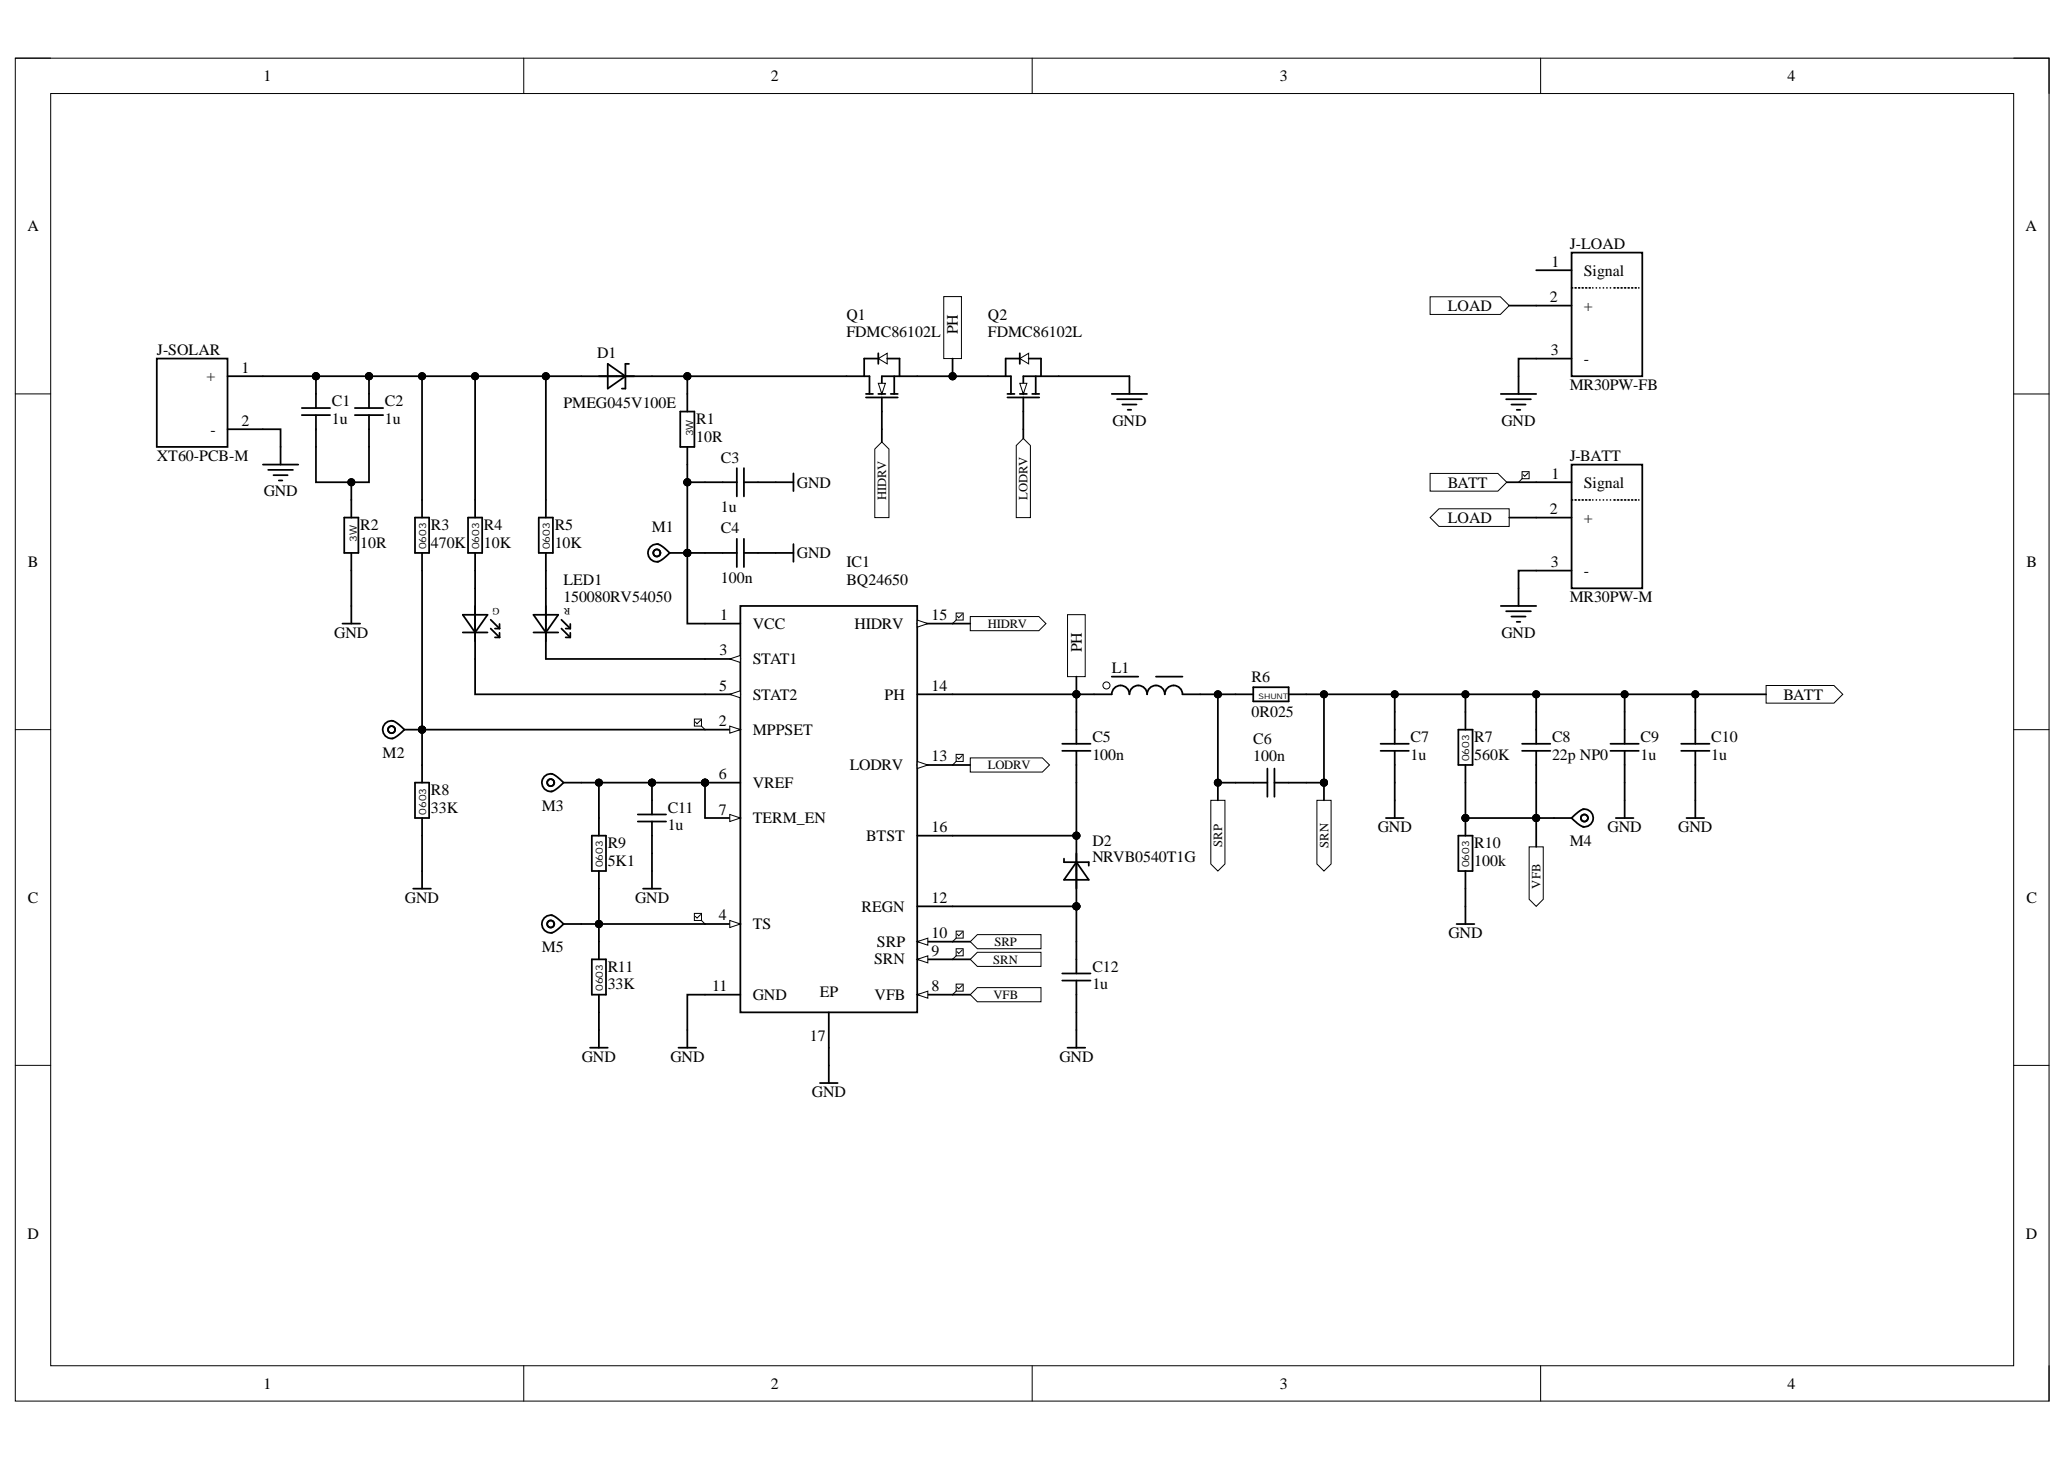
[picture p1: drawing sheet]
<svg xmlns="http://www.w3.org/2000/svg" width="297mm" height="210mm" viewBox="0 0 297 210" stroke-linecap="round" stroke-linejoin="round" font-family="sans-serif">
<defs><g id="words">
<g font-size="2.3">
<text x="37.9" y="11.7">1</text>
<text x="110.8" y="11.7">2</text>
<text x="184" y="11.7">3</text>
<text x="257" y="11.7">4</text>
<text x="3.9" y="33.2">A</text>
<text x="225.7" y="35.8">J-LOAD</text>
<text x="291.2" y="33.2">A</text>
<text x="223.1" y="38.3">1</text>
<text x="227.7" y="39.6">Signal</text>
<text x="121.7" y="46">Q1</text>
<text x="142" y="46">Q2</text>
<text x="208.2" y="44.7">LOAD</text>
<text x="222.8" y="43.4">2</text>
<text x="227.7" y="44.7">+</text>
<text x="22.6" y="51">J-SOLAR</text>
<text x="34.7" y="53.6">1</text>
<text x="85.8" y="51.5">D1</text>
<text x="121.7" y="48.5">FDMC86102L</text>
<text x="137.7" y="48.1" transform="rotate(-90 137.7 48.1)">PH</text>
<text x="142" y="48.5">FDMC86102L</text>
<text x="223" y="51">3</text>
<text x="227.7" y="52.3">-</text>
<text x="29.7" y="54.8">+</text>
<text x="47.7" y="58.4">C1</text>
<text x="55.3" y="58.4">C2</text>
<text x="81" y="58.6">PMEG045V100E</text>
<text x="225.7" y="56.1">MR30PW-FB</text>
<text x="30.3" y="62.5">-</text>
<text x="34.7" y="61.2">2</text>
<text x="47.7" y="60.9">1u</text>
<text x="55.3" y="60.9">1u</text>
<text x="100.1" y="63.5">10R</text>
<text x="100.1" y="60.9">R1</text>
<text x="159.9" y="61.2">GND</text>
<text x="215.9" y="61.2">GND</text>
<text x="22.6" y="66.3">XT60-PCB-M</text>
<text x="37.9" y="71.4">GND</text>
<text x="103.7" y="66.5">C3</text>
<text x="114.6" y="70.1">GND</text>
<text x="208.2" y="70.1">BATT</text>
<text x="223.1" y="68.8">1</text>
<text x="225.7" y="66.3">J-BATT</text>
<text x="227.7" y="70.1">Signal</text>
<text x="51.8" y="76.2">R2</text>
<text x="61.9" y="76.2">R3</text>
<text x="69.6" y="76.2">R4</text>
<text x="79.8" y="76.2">R5</text>
<text x="93.7" y="76.4">M1</text>
<text x="103.7" y="76.7">C4</text>
<text x="103.7" y="73.6">1u</text>
<text x="208.2" y="75.2">LOAD</text>
<text x="222.8" y="73.9">2</text>
<text x="227.7" y="75.2">+</text>
<text x="4" y="81.5">B</text>
<text x="51.8" y="78.7">10R</text>
<text x="61.9" y="78.7">470K</text>
<text x="69.6" y="78.7">10K</text>
<text x="79.8" y="78.7">10K</text>
<text x="103.7" y="83.8">100n</text>
<text x="114.6" y="80.2">GND</text>
<text x="121.7" y="81.5">IC1</text>
<text x="223" y="81.5">3</text>
<text x="227.7" y="82.8">-</text>
<text x="291.3" y="81.5">B</text>
<text x="81" y="84">LED1</text>
<text x="81" y="86.6">150080RV54050</text>
<text x="103.5" y="89.2">1</text>
<text x="121.7" y="84">BQ24650</text>
<text x="133.9" y="89.2">15</text>
<text x="225.7" y="86.6">MR30PW-M</text>
<text x="48.1" y="91.7">GND</text>
<text x="103.4" y="94.2">3</text>
<text x="108.2" y="90.4">VCC</text>
<text x="108.2" y="95.5">STAT1</text>
<text x="122.9" y="90.4">HIDRV</text>
<text x="155.5" y="93.8" transform="rotate(-90 155.5 93.8)">PH</text>
<text x="215.9" y="91.7">GND</text>
<text x="103.4" y="99.3">5</text>
<text x="108.2" y="100.6">STAT2</text>
<text x="127.2" y="100.6">PH</text>
<text x="133.9" y="99.3">14</text>
<text x="159.8" y="96.8">L1</text>
<text x="179.9" y="98">R6</text>
<text x="256.4" y="100.6">BATT</text>
<text x="103.4" y="104.4">2</text>
<text x="108.2" y="105.6">MPPSET</text>
<text x="157.1" y="106.7">C5</text>
<text x="179.9" y="103.1">0R025</text>
<text x="180.2" y="106.9">C6</text>
<text x="202.8" y="106.7">C7</text>
<text x="212" y="106.7">R7</text>
<text x="223.1" y="106.7">C8</text>
<text x="235.9" y="106.7">C9</text>
<text x="246" y="106.7">C10</text>
<text x="55" y="108.9">M2</text>
<text x="103.4" y="112">6</text>
<text x="108.2" y="113.3">VREF</text>
<text x="122.2" y="110.7">LODRV</text>
<text x="133.9" y="109.4">13</text>
<text x="157.1" y="109.2">100n</text>
<text x="180.2" y="109.4">100n</text>
<text x="202.8" y="109.2">1u</text>
<text x="212" y="109.2">560K</text>
<text x="223.1" y="109.2">22p NP0</text>
<text x="235.9" y="109.2">1u</text>
<text x="246" y="109.2">1u</text>
<text x="61.9" y="116.8">33K</text>
<text x="61.9" y="114.3">R8</text>
<text x="77.9" y="116.6">M3</text>
<text x="96" y="119.4">1u</text>
<text x="96" y="116.8">C11</text>
<text x="103.4" y="117.1">7</text>
<text x="108.2" y="118.4">TERM_EN</text>
<text x="133.9" y="119.6">16</text>
<text x="198.1" y="119.6">GND</text>
<text x="231.1" y="119.6">GND</text>
<text x="241.3" y="119.6">GND</text>
<text x="87.4" y="124.5">5K1</text>
<text x="87.4" y="121.9">R9</text>
<text x="124.5" y="120.9">BTST</text>
<text x="157.1" y="123.9">NRVB0540T1G</text>
<text x="157.1" y="121.7">D2</text>
<text x="212" y="124.5">100k</text>
<text x="212" y="121.9">R10</text>
<text x="225.7" y="121.7">M4</text>
<text x="4" y="129.8">C</text>
<text x="58.2" y="129.8">GND</text>
<text x="91.3" y="129.8">GND</text>
<text x="123.9" y="131.1">REGN</text>
<text x="133.9" y="129.8">12</text>
<text x="291.3" y="129.8">C</text>
<text x="77.9" y="136.9">M5</text>
<text x="103.4" y="132.3">4</text>
<text x="108.2" y="133.6">TS</text>
<text x="126.1" y="136.1">SRP</text>
<text x="133.9" y="134.9">10</text>
<text x="133.9" y="137.4">9</text>
<text x="208.2" y="134.9">GND</text>
<text x="87.4" y="142.3">33K</text>
<text x="87.4" y="139.7">R11</text>
<text x="102.4" y="142.5">11</text>
<text x="108.2" y="143.8">GND</text>
<text x="117.9" y="143.3">EP</text>
<text x="125.7" y="138.7">SRN</text>
<text x="125.7" y="143.8">VFB</text>
<text x="133.9" y="142.5">8</text>
<text x="157.1" y="142.3">1u</text>
<text x="157.1" y="139.7">C12</text>
<text x="116.4" y="149.6">17</text>
<text x="83.6" y="152.7">GND</text>
<text x="96.4" y="152.7">GND</text>
<text x="152.3" y="152.7">GND</text>
<text x="116.7" y="157.7">GND</text>
<text x="4" y="178.1">D</text>
<text x="291.3" y="178.1">D</text>
<text x="37.9" y="199.7">1</text>
<text x="110.8" y="199.7">2</text>
<text x="184" y="199.7">3</text>
<text x="257" y="199.7">4</text>
</g>
<g font-size="1.8">
<text x="127.4" y="71.9" transform="rotate(-90 127.4 71.9)">HIDRV</text>
<text x="147.7" y="71.9" transform="rotate(-90 147.7 71.9)">LODRV</text>
<text x="142" y="90.3">HIDRV</text>
<text x="142" y="110.6">LODRV</text>
<text x="175.7" y="121.8" transform="rotate(-90 175.7 121.8)">SRP</text>
<text x="191" y="121.9" transform="rotate(-90 191 121.9)">SRN</text>
<text x="221.5" y="127.8" transform="rotate(-90 221.5 127.8)">VFB</text>
<text x="143" y="136">SRP</text>
<text x="142.8" y="138.5">SRN</text>
<text x="142.8" y="143.6">VFB</text>
</g>
<g font-size="1.4">
<text x="99.6" y="62.7" transform="rotate(-90 99.6 62.7)">3W</text>
<text x="51.3" y="78" transform="rotate(-90 51.3 78)">3W</text>
<text x="61.3" y="79" transform="rotate(-90 61.3 79)">0603</text>
<text x="68.9" y="79" transform="rotate(-90 68.9 79)">0603</text>
<text x="79" y="79" transform="rotate(-90 79 79)">0603</text>
<text x="71.8" y="87.4" transform="rotate(-180 71.8 87.4)">G</text>
<text x="82" y="87.4" transform="rotate(-180 82 87.4)">R</text>
<text x="211.3" y="109.4" transform="rotate(-90 211.3 109.4)">0603</text>
<text x="61.3" y="117.1" transform="rotate(-90 61.3 117.1)">0603</text>
<text x="86.7" y="124.7" transform="rotate(-90 86.7 124.7)">0603</text>
<text x="211.3" y="124.7" transform="rotate(-90 211.3 124.7)">0603</text>
<text x="86.7" y="142.5" transform="rotate(-90 86.7 142.5)">0603</text>
</g>
<text font-size="1.1" x="181" y="100.5">SHUNT</text>
</g></defs>
<path d="M2.2 8.4h292.4v193h-292.4z" fill="none" stroke="#000" stroke-width=".14"/>
<path d="M7.3 13.4h282.2v183h-282.2z" fill-rule="evenodd" fill="#fff"/>
<g fill="none" stroke="#000" stroke-width=".14">
<path d="M2.2 8.4h5.1M7.3 13.4h282.2v183h-282.2zM75.3 8.4v5M148.4 8.4v5M221.5 8.4v5M289.5 8.4h5.1v5M2.2 56.6h5.1M289.5 56.6h5.1M2.2 104.9h5.1M289.5 104.9h5.1M2.2 153.2h5.1M289.5 153.2h5.1"/>
<path d="M75.3 196.4v5M148.4 196.4v5M221.5 196.4v5M294.6 196.4v5"/>
</g>
<path d="M121.7 54.1h2.5M124.5 57.1h4.6M124.5 56.6h1M125 54.1v2.5M126.3 56.6h1M126.8 57.1v4.6M128.1 56.6h1M128.6 54.1v2.5M131.9 54.1h-5.1v2.5" fill="none" stroke="#000" stroke-width=".25"/>
<path d="M126.3 55.1h1l-.5 1.5z" fill="#fff"/>
<path d="M126.3 55.1h1l-.5 1.5z" fill="none" stroke="#000" stroke-width=".14"/>
<path d="M124.2 54.1h.8" fill="none" stroke="#000" stroke-width=".25"/>
<path d="M126.3 51.6l1.3-.8v1.5z" fill="#fff"/>
<path d="M126.3 51.6l1.3-.8v1.5z" fill="none" stroke="#000" stroke-width=".14"/>
<path d="M126.3 50.8v1.5M126.3 51.6h-2.1v2.5M127.6 51.6h1.7v2.5M142 54.1h2.6M144.8 57.1h4.6M144.8 56.6h1.1M145.3 54.1v2.5M146.6 56.6h1M147.1 57.1v4.6M148.4 56.6h1M148.9 54.1v2.5M152.2 54.1h-5.1v2.5" fill="none" stroke="#000" stroke-width=".25"/>
<path d="M146.6 55.1h1l-.5 1.5z" fill="#fff"/>
<path d="M146.6 55.1h1l-.5 1.5z" fill="none" stroke="#000" stroke-width=".14"/>
<path d="M144.6 54.1h.7" fill="none" stroke="#000" stroke-width=".25"/>
<path d="M146.6 51.6l1.3-.8v1.5z" fill="#fff"/>
<path d="M146.6 51.6l1.3-.8v1.5z" fill="none" stroke="#000" stroke-width=".14"/>
<path d="M83.6 54.1h10.1M87.4 52.3l2.5 1.8-2.5 1.8zM90.4 52.3h-.5v3.6h-.5M146.6 50.8v1.5M146.6 51.6h-2v2.5M147.9 51.6h1.8v2.5M159.8 56.6h5.1M160.6 57.4h3.6M161.4 58.2h2M162.1 58.9h.5M162.4 54.1v2.5M157.3 99.8h2.5a1.27 1.27 0 0 1 1.3-1.3 1.27 1.27 0 0 1 1.3 1.3 1.27 1.27 0 0 1 1.3-1.3 1.27 1.27 0 0 1 1.2 1.3 1.27 1.27 0 0 1 1.3-1.3 1.27 1.27 0 0 1 1.3 1.3 1.27 1.27 0 0 1 1.2-1.3 1.27 1.27 0 0 1 1.3 1.3h2.6" fill="none" stroke="#000" stroke-width=".25"/>
<circle cx="159.1" cy="98.5" r=".51" fill="#fff"/>
<g fill="none" stroke="#000" stroke-width=".14">
<circle cx="159.1" cy="98.5" r=".51"/>
<circle cx="101.4" cy="112.5" r=".51"/>
<circle cx="154.8" cy="130.3" r=".51"/>
<circle cx="154.8" cy="120.1" r=".51"/>
</g>
<path d="M159.8 97.3h3.9M166.2 97.3h3.8M177.6 99.8h2.6M180.2 98.8h5.1v2h-5.1zM185.3 99.8h2.5M153 123.4v.6h3.5v.5M154.8 120.1v10.2M154.8 124l1.7 2.5h-3.5z" fill="none" stroke="#000" stroke-width=".25"/>
<g fill="#000">
<circle cx="101.4" cy="112.5" r=".51"/>
<circle cx="154.8" cy="130.3" r=".51"/>
<circle cx="154.8" cy="120.1" r=".51"/>
</g>
<path d="M106.4 87.1h25.5v58.4h-25.5z" fill-rule="evenodd" fill="#fff"/>
<path d="M101.4 89.7h5M106.4 87.1h25.5v58.4h-25.5zM101.4 104.9h5" fill="none" stroke="#000" stroke-width=".25"/>
<path d="M104.9 104.4l1.5 .5-1.5 .5z" fill="#fff"/>
<path d="M104.9 104.4l1.5 .5-1.5 .5z" fill="none" stroke="#000" stroke-width=".14"/>
<path d="M101.4 94.7h5" fill="none" stroke="#000" stroke-width=".25"/>
<path d="M104.9 94.7l1.5-.5v1z" fill="#fff"/>
<path d="M104.9 94.7l1.5-.5v1z" fill="none" stroke="#000" stroke-width=".14"/>
<path d="M101.4 132.8h5" fill="none" stroke="#000" stroke-width=".25"/>
<path d="M104.9 132.3l1.5 .5-1.5 .5z" fill="#fff"/>
<path d="M104.9 132.3l1.5 .5-1.5 .5z" fill="none" stroke="#000" stroke-width=".14"/>
<path d="M101.4 99.8h5" fill="none" stroke="#000" stroke-width=".25"/>
<path d="M104.9 99.8l1.5-.5v1z" fill="#fff"/>
<g fill="none" stroke="#000" stroke-width=".14">
<path d="M104.9 99.8l1.5-.5v1z"/>
<circle cx="101.4" cy="112.5" r=".51"/>
</g>
<path d="M101.4 112.5h5M101.4 117.6h5" fill="none" stroke="#000" stroke-width=".25"/>
<circle cx="101.4" cy="112.5" r=".51" fill="#000"/>
<path d="M104.9 117.1l1.5 .5-1.5 .5z" fill="#fff"/>
<path d="M104.9 117.1l1.5 .5-1.5 .5z" fill="none" stroke="#000" stroke-width=".14"/>
<path d="M131.9 143h5.1" fill="none" stroke="#000" stroke-width=".25"/>
<path d="M131.9 143l1.5-.5v1z" fill="#fff"/>
<path d="M131.9 143l1.5-.5v1z" fill="none" stroke="#000" stroke-width=".14"/>
<path d="M131.9 130.3h5.1M131.9 135.4h5.1M101.4 143h5" fill="none" stroke="#000" stroke-width=".25"/>
<path d="M131.9 135.4l1.5-.5v1z" fill="#fff"/>
<path d="M131.9 135.4l1.5-.5v1z" fill="none" stroke="#000" stroke-width=".14"/>
<path d="M131.9 137.9h5.1" fill="none" stroke="#000" stroke-width=".25"/>
<path d="M131.9 137.9l1.5-.5v1z" fill="#fff"/>
<path d="M131.9 137.9l1.5-.5v1z" fill="none" stroke="#000" stroke-width=".14"/>
<path d="M131.9 89.7h5.1M131.9 120.1h5.1M119.2 145.5v5.1" fill="none" stroke="#000" stroke-width=".25"/>
<path d="M131.9 89.1l1.5 .6-1.5 .5z" fill="#fff"/>
<path d="M131.9 89.1l1.5 .6-1.5 .5z" fill="none" stroke="#000" stroke-width=".14"/>
<path d="M131.9 99.8h5.1M131.9 110h5.1" fill="none" stroke="#000" stroke-width=".25"/>
<path d="M131.9 109.5l1.5 .5-1.5 .5z" fill="#fff"/>
<g fill="none" stroke="#000" stroke-width=".14">
<path d="M99.8 103.4h1.1v1h-1.1zM100.7 103.5l-.5 .6-.2-.3M100.9 104.4l.5 .5M131.9 109.5l1.5 .5-1.5 .5zM137.5 133.9h1v1h-1zM137.5 136.4h1v1h-1zM137.5 134.9l-.5 .5M137.5 137.4l-.5 .5M138.4 134l-.5 .5-.3-.2M138.4 136.6l-.5 .5-.3-.3M137.5 141.5h1v1h-1zM137.5 142.5l-.5 .5"/>
<path d="M138.4 141.7l-.5 .5-.3-.3"/>
<circle cx="45.4" cy="54.1" r=".51"/>
<circle cx="98.8" cy="79.5" r=".51"/>
<circle cx="60.7" cy="104.9" r=".51"/>
<circle cx="93.7" cy="112.5" r=".51"/>
<circle cx="210.7" cy="117.6" r=".51"/>
</g>
<g fill="none" stroke="#000" stroke-width=".25">
<path d="M22.5 51.6h10.2v12.7h-10.2zM32.7 54.1h5.1M43.4 58.7h4.1M43.4 59.7h4.1M45.4 54.1v4.6M45.4 59.7v4.6M97.8 59.2h2v5.1h-2zM98.8 56.6v2.6M32.7 61.7h5.1M37.8 66.8h5.1M38.6 67.6h3.5M39.3 68.3h2.1"/>
<path d="M40.1 69.1h.5M40.3 64.3v2.5M49.5 74.4h2v5.1h-2zM50.5 71.9v2.5M50.5 79.5v2.5M59.7 74.4h2v5.1h-2zM60.7 71.9v2.5M60.7 79.5v2.5M67.3 74.4h2v5.1h-2zM68.3 71.9v2.5M68.3 79.5v2.5M77.5 74.4h2v5.1h-2z"/>
<path d="M78.5 71.9v2.5M78.5 79.5v2.5M94.5 78.2l.7 .4 1.1 .9M94.7 78.2a1.27 1.27 0 0 0-1.5 1.3 1.27 1.27 0 0 0 1.5 1.2M96.3 79.5l-1 .9-.8 .4M96.3 79.5h2.5M98.8 64.3v2.5M101.4 79.5h4.5M101.4 69.3h4.5M105.9 67.3v4.1M105.9 77.5v4M107 79.5h7.1"/>
<path d="M107 67.3v4.1M107 77.5v4M107 69.3h7.1M114.1 68.1v2.5M114.1 78.2v2.6M49.2 89.7h2.6M50.5 87.1v2.6M66.5 88.4h3.6l-1.8 2.5zM66.5 90.9h3.6M68.3 84.6v10.1M70.5 89.1l1.3 1.3M70.5 90.4l1.3 1.2"/>
<path d="M71.2 90.4h.6M71.2 91.6h.6M71.8 89.7v.7M71.8 91v.6M76.7 88.4h3.6l-1.8 2.5zM76.7 90.9h3.6M78.5 84.6v10.1M80.7 89.1l1.3 1.3M80.7 90.4l1.3 1.2M81.3 90.4h.7M81.3 91.6h.7M82 89.7v.7"/>
<path d="M82 91v.6M56.4 103.6l.7 .4 1 .9M56.5 103.6a1.27 1.27 0 0 0-1.5 1.3 1.27 1.27 0 0 0 1.5 1.3M58.1 104.9l-1 .9-.7 .4M58.1 104.9h2.6M59.7 112.5h2v5.1h-2zM60.7 110v2.5M60.7 117.6v2.5M79.2 111.3l.7 .2 1.1 1M79.4 111.3a1.27 1.27 0 0 0-1.5 1.2 1.27 1.27 0 0 0 1.5 1.3M81 112.5l-1.1 1-.7 .3M81 112.5h2.6"/>
<path d="M86.1 117.6v2.5M91.7 117.1h4.1M91.7 118.1h4.1M93.7 112.5v4.6M93.7 118.1v4.6M152.7 107.9h4.1M152.7 106.9h4.1M154.8 102.4v4.5M154.8 107.9v4.6M177.6 112.5h4.6M182.2 110.5v4.1M183.2 112.5h4.6"/>
<path d="M183.2 110.5v4.1M198.5 107.9h4.1M198.5 106.9h4.1M199.3 117.6h2.5M200.5 102.4v4.5M200.5 107.9v4.6M200.5 115.1v2.5M209.7 104.9h2v5.1h-2zM210.7 102.4v2.5M210.7 110v2.5M210.7 117.6v2.5M218.8 107.9h4.1"/>
<path d="M218.8 106.9h4.1M220.9 102.4v4.5M220.9 107.9v4.6M223.4 117.6h2.6M226 117.6l1.1 1 .6 .3M227.6 116.4a1.27 1.27 0 0 1 1.5 1.2 1.27 1.27 0 0 1-1.5 1.3M227.7 116.3l-.6 .3-1.1 1M231.5 107.9h4.1M231.5 106.9h4.1M232.3 117.6h2.6M233.6 102.4v4.5M233.6 107.9v4.6"/>
<path d="M233.6 115.1v2.5M241.7 107.9h4.1M241.7 106.9h4.1M242.5 117.6h2.5M243.7 102.4v4.5M243.7 107.9v4.6M243.7 115.1v2.5M59.4 127.8h2.6M60.7 125.2v2.6M79.2 131.6l.7 .3 1.1 .9M79.4 131.6a1.27 1.27 0 0 0-1.5 1.2 1.27 1.27 0 0 0 1.5 1.3M81 132.8l-1.1 1-.7 .3"/>
<path d="M81 132.8h2.6M85.1 120.1h2v5.1h-2zM85.1 137.9h2v5.1h-2zM86.1 125.2v2.6M86.1 135.4v2.5M92.5 127.8h2.5M93.7 125.2v2.6M152.7 140h4.1M154.8 135.4v4.6M209.4 132.8h2.6M209.7 120.1h2v5.1h-2zM210.7 125.2v2.6"/>
<path d="M210.7 130.3v2.5M84.8 150.6h2.6M86.1 143v2.5M86.1 148.1v2.5M97.6 150.6h2.5M98.8 148.1v2.5M117.9 155.7h2.5M119.2 153.2v2.5M152.7 141h4.1M153.5 150.6h2.5M154.8 141v4.5M154.8 148.1v2.5"/>
<circle cx="94.4" cy="79.5" r=".51"/>
<circle cx="56.3" cy="104.9" r=".51"/>
<circle cx="79.2" cy="112.5" r=".51"/>
<circle cx="227.8" cy="117.6" r=".51"/>
<circle cx="79.2" cy="132.8" r=".51"/>
</g>
<g fill="#000">
<circle cx="45.4" cy="54.1" r=".51"/>
<circle cx="98.8" cy="79.5" r=".51"/>
<circle cx="60.7" cy="104.9" r=".51"/>
<circle cx="93.7" cy="112.5" r=".51"/>
<circle cx="210.7" cy="117.6" r=".51"/>
</g>
<path d="M139.5 135.4l1-1h9.2v2h-9.2z" fill-rule="evenodd" fill="#fff"/>
<path d="M139.5 135.4l1-1h9.2v2h-9.2z" fill="none" stroke="#000" stroke-width=".14"/>
<path d="M139.5 137.9l1-1h9.2v2h-9.2z" fill-rule="evenodd" fill="#fff"/>
<path d="M139.5 137.9l1-1h9.2v2h-9.2z" fill="none" stroke="#000" stroke-width=".14"/>
<path d="M174.1 115.1h2v9.1l-1 1-1-1z" fill-rule="evenodd" fill="#fff"/>
<path d="M174.1 115.1h2v9.1l-1 1-1-1z" fill="none" stroke="#000" stroke-width=".14"/>
<path d="M189.3 115.1h2.1v9.1l-1 1-1.1-1z" fill-rule="evenodd" fill="#fff"/>
<path d="M189.3 115.1h2.1v9.1l-1 1-1.1-1z" fill="none" stroke="#000" stroke-width=".14"/>
<path d="M139.5 143l1-1h9.2v2h-9.2z" fill-rule="evenodd" fill="#fff"/>
<path d="M139.5 143l1-1h9.2v2h-9.2z" fill="none" stroke="#000" stroke-width=".14"/>
<path d="M219.9 121.8h2v7.5l-1 1-1-1z" fill-rule="evenodd" fill="#fff"/>
<path d="M219.9 121.8h2v7.5l-1 1-1-1z" fill="none" stroke="#000" stroke-width=".14"/>
<path d="M139.5 88.6h9.9l1 1.1-1 1h-9.9z" fill-rule="evenodd" fill="#fff"/>
<path d="M139.5 88.6h9.9l1 1.1-1 1h-9.9z" fill="none" stroke="#000" stroke-width=".14"/>
<path d="M125.8 64.6l1-1.1 1 1.1v9.8h-2z" fill-rule="evenodd" fill="#fff"/>
<path d="M125.8 64.6l1-1.1 1 1.1v9.8h-2z" fill="none" stroke="#000" stroke-width=".14"/>
<path d="M139.5 109h10.4l1 1-1 1h-10.4z" fill-rule="evenodd" fill="#fff"/>
<path d="M139.5 109h10.4l1 1-1 1h-10.4z" fill="none" stroke="#000" stroke-width=".14"/>
<path d="M147.1 63l1 1.1v10.3h-2v-10.3z" fill-rule="evenodd" fill="#fff"/>
<path d="M147.1 63l1 1.1v10.3h-2v-10.3z" fill="none" stroke="#000" stroke-width=".14"/>
<path d="M153.5 88.4h2.5v8.9h-2.5z" fill-rule="evenodd" fill="#fff"/>
<path d="M153.5 88.4h2.5v8.9h-2.5z" fill="none" stroke="#000" stroke-width=".14"/>
<path d="M135.7 42.6h2.5v9h-2.5z" fill-rule="evenodd" fill="#fff"/>
<g fill="none" stroke="#000" stroke-width=".14">
<path d="M135.7 42.6h2.5v9h-2.5zM137.5 88.1h1v1h-1zM137.5 89.1l-.5 .6M138.4 88.3l-.5 .5-.3-.2M137.5 108.5h1v1h-1zM137.5 109.5l-.5 .5M138.4 108.6l-.5 .5-.3-.2M99.8 131.3h1.1v1h-1.1zM100.7 131.5l-.5 .5-.2-.3M100.9 132.3l.5 .5"/>
<circle cx="53.1" cy="54.1" r=".51"/>
</g>
<circle cx="53.1" cy="54.1" r=".51" fill="#000"/>
<g fill="none" stroke="#000" stroke-width=".25">
<path d="M220.9 38.9h5.1M226 36.3h10.1v17.8h-10.1zM51 58.7h4.1M51 59.7h4.1M53.1 54.1v4.6M53.1 59.7v4.6M220.9 43.9h5.1M220.9 51.6h5.1M226 41.4h.1M226.5 41.4h.1M227 41.4h.1M227.5 41.4h.1"/>
<path d="M228 41.4h.1M228.5 41.4h.1M229 41.4h.1M229.5 41.4h.1M230 41.4h.1M230.5 41.4h.1M231 41.4h.1M231.5 41.4h.1M232.1 41.4h.1M232.6 41.4h.1M233.1 41.4h.1M233.6 41.4h.1"/>
<path d="M234.1 41.4h.1M234.6 41.4h.1M235.1 41.4h.1M235.6 41.4h.1M220.9 69.3h5.1M220.9 74.4h5.1M226 66.8h10.1v17.8h-10.1zM226 71.9h.1M226.5 71.9h.1M227 71.9h.1M227.5 71.9h.1M228 71.9h.1"/>
<path d="M228.5 71.9h.1M229 71.9h.1M229.5 71.9h.1M230 71.9h.1M230.5 71.9h.1M231 71.9h.1M231.5 71.9h.1M232.1 71.9h.1M232.6 71.9h.1M233.1 71.9h.1M233.6 71.9h.1M234.1 71.9h.1"/>
<path d="M234.6 71.9h.1M235.1 71.9h.1M235.6 71.9h.1M220.9 82h5.1"/>
</g>
<path d="M253.9 98.6h9.8l1.2 1.2-1.2 1.3h-9.8z" fill-rule="evenodd" fill="#fff"/>
<g fill="none" stroke="#000" stroke-width=".14">
<path d="M253.9 98.6h9.8l1.2 1.2-1.2 1.3h-9.8z"/>
<circle cx="60.7" cy="54.1" r=".51"/>
<circle cx="78.5" cy="54.1" r=".51"/>
<circle cx="98.8" cy="54.1" r=".51"/>
<circle cx="137" cy="54.1" r=".51"/>
<circle cx="50.5" cy="69.3" r=".51"/>
<circle cx="98.8" cy="79.5" r=".51"/>
<circle cx="98.8" cy="69.3" r=".51"/>
<circle cx="154.8" cy="99.8" r=".51"/>
<circle cx="175.1" cy="99.8" r=".51"/>
<circle cx="190.4" cy="99.8" r=".51"/>
<circle cx="200.5" cy="99.8" r=".51"/>
<circle cx="210.7" cy="99.8" r=".51"/>
<circle cx="220.9" cy="99.8" r=".51"/>
<circle cx="233.6" cy="99.8" r=".51"/>
<circle cx="243.7" cy="99.8" r=".51"/>
<circle cx="60.7" cy="104.9" r=".51"/>
<circle cx="86.1" cy="112.5" r=".51"/>
<circle cx="101.4" cy="112.5" r=".51"/>
<circle cx="175.1" cy="112.5" r=".51"/>
<circle cx="190.4" cy="112.5" r=".51"/>
<circle cx="210.7" cy="117.6" r=".51"/>
<circle cx="220.9" cy="117.6" r=".51"/>
<circle cx="86.1" cy="132.8" r=".51"/>
<circle cx="154.8" cy="130.3" r=".51"/>
<circle cx="154.8" cy="120.1" r=".51"/>
</g>
<g fill="none" stroke="#000" stroke-width=".25">
<path d="M60.7 54.1v17.8M78.5 54.1v17.8M93.7 54.1h28M98.8 54.1v2.5M131.9 54.1h10.1M137 51.6v2.5M152.2 54.1h10.2M215.8 56.6h5.1M216.5 57.4h3.6M217.3 58.2h2M218.1 58.9h.5M220.9 51.6h-2.6v5"/>
<path d="M37.8 61.7h2.5v2.6M50.5 69.3v2.6M98.8 66.8v2.5h2.6M98.8 79.5h2.6M126.8 61.7v1.8M147.1 61.7v1.3M50.5 82v5.1M60.7 82v22.9h40.7M68.3 94.7v5.1h33.1M68.3 82v2.6M78.5 82v2.6M78.5 94.7h22.9"/>
<path d="M137 99.8h20.3M137 89.7h2.5M154.8 97.3v5.1M172.6 99.8h2.5M187.8 99.8h2.6v12.7M200.5 99.8v2.6M210.7 99.8v2.6M215.8 87.1h5.1M216.5 87.9h3.6M217.3 88.6h2M218.1 89.4h.5M220.9 82h-2.6v5.1"/>
<path d="M220.9 99.8v2.6M233.6 99.8v2.6M243.7 99.8h10.2M60.7 104.9v5.1M86.1 112.5v5.1M101.4 112.5v5.1M137 110h2.5M154.8 112.5v7.6h-17.8M175.1 112.5h2.5M187.8 112.5h2.6M190.4 112.5v2.6M200.5 112.5v2.6"/>
<path d="M210.7 112.5v5.1h10.2v-5.1M223.4 117.6h-2.5v4.2M233.6 112.5v2.6M243.7 112.5v2.6M60.7 120.1v5.1M86.1 127.8v7.6M93.7 122.7v2.5M137 130.3h17.8v5.1M137 135.4h2.5M137 137.9h2.5M210.7 127.8v2.5M86.1 145.5v2.6"/>
<path d="M101.4 143h-2.6v5.1M119.2 150.6v2.6M137 143h2.5M154.8 145.5v2.6"/>
</g>
<g fill="#000">
<circle cx="60.7" cy="54.1" r=".51"/>
<circle cx="78.5" cy="54.1" r=".51"/>
<circle cx="98.8" cy="54.1" r=".51"/>
<circle cx="137" cy="54.1" r=".51"/>
<circle cx="50.5" cy="69.3" r=".51"/>
<circle cx="98.8" cy="79.5" r=".51"/>
<circle cx="98.8" cy="69.3" r=".51"/>
<circle cx="154.8" cy="99.8" r=".51"/>
<circle cx="175.1" cy="99.8" r=".51"/>
<circle cx="190.4" cy="99.8" r=".51"/>
<circle cx="200.5" cy="99.8" r=".51"/>
<circle cx="210.7" cy="99.8" r=".51"/>
<circle cx="220.9" cy="99.8" r=".51"/>
<circle cx="233.6" cy="99.8" r=".51"/>
<circle cx="243.7" cy="99.8" r=".51"/>
<circle cx="60.7" cy="104.9" r=".51"/>
<circle cx="86.1" cy="112.5" r=".51"/>
<circle cx="101.4" cy="112.5" r=".51"/>
<circle cx="175.1" cy="112.5" r=".51"/>
<circle cx="190.4" cy="112.5" r=".51"/>
<circle cx="210.7" cy="117.6" r=".51"/>
<circle cx="220.9" cy="117.6" r=".51"/>
<circle cx="86.1" cy="132.8" r=".51"/>
<circle cx="154.8" cy="130.3" r=".51"/>
<circle cx="154.8" cy="120.1" r=".51"/>
</g>
<path d="M205.6 74.4l1.3-1.3h10.1v2.6h-10.1z" fill-rule="evenodd" fill="#fff"/>
<path d="M205.6 74.4l1.3-1.3h10.1v2.6h-10.1z" fill="none" stroke="#000" stroke-width=".14"/>
<path d="M205.6 42.7h10.1l1.3 1.2-1.3 1.3h-10.1z" fill-rule="evenodd" fill="#fff"/>
<path d="M205.6 42.7h10.1l1.3 1.2-1.3 1.3h-10.1z" fill="none" stroke="#000" stroke-width=".14"/>
<path d="M217 43.9h3.9M217 74.4h3.9" fill="none" stroke="#000" stroke-width=".25"/>
<path d="M205.6 68.1h9.8l1.2 1.2-1.2 1.3h-9.8z" fill-rule="evenodd" fill="#fff"/>
<g fill="none" stroke="#000" stroke-width=".14">
<path d="M205.6 68.1h9.8l1.2 1.2-1.2 1.3h-9.8zM218.8 67.8h1.1v1h-1.1zM218.8 68.8l-.5 .5M219.7 68l-.5 .5-.2-.3"/>
<circle cx="45.4" cy="54.1" r=".51"/>
<circle cx="53.1" cy="54.1" r=".51"/>
<circle cx="60.7" cy="54.1" r=".51"/>
<circle cx="68.3" cy="54.1" r=".51"/>
<circle cx="78.5" cy="54.1" r=".51"/>
<circle cx="50.5" cy="69.3" r=".51"/>
<circle cx="98.8" cy="79.5" r=".51"/>
<circle cx="98.8" cy="69.3" r=".51"/>
<circle cx="175.1" cy="99.8" r=".51"/>
<circle cx="190.4" cy="99.8" r=".51"/>
<circle cx="200.5" cy="99.8" r=".51"/>
<circle cx="210.7" cy="99.8" r=".51"/>
<circle cx="220.9" cy="99.8" r=".51"/>
<circle cx="233.6" cy="99.8" r=".51"/>
<circle cx="243.7" cy="99.8" r=".51"/>
<circle cx="86.1" cy="112.5" r=".51"/>
<circle cx="93.7" cy="112.5" r=".51"/>
<circle cx="101.4" cy="112.5" r=".51"/>
<circle cx="175.1" cy="112.5" r=".51"/>
<circle cx="86.1" cy="132.8" r=".51"/>
</g>
<path d="M37.8 54.1h30.5M83.6 54.1h-15.3v17.8M45.4 64.3v5h7.7v-5M98.8 69.3v20.4h2.6M216.6 69.3h4.3M177.6 99.8h-2.5v15.3M190.4 99.8h53.3v2.6M83.6 112.5h17.8M83.6 132.8h17.8" fill="none" stroke="#000" stroke-width=".25"/>
<g fill="#000">
<circle cx="45.4" cy="54.1" r=".51"/>
<circle cx="53.1" cy="54.1" r=".51"/>
<circle cx="60.7" cy="54.1" r=".51"/>
<circle cx="68.3" cy="54.1" r=".51"/>
<circle cx="78.5" cy="54.1" r=".51"/>
<circle cx="50.5" cy="69.3" r=".51"/>
<circle cx="98.8" cy="79.5" r=".51"/>
<circle cx="98.8" cy="69.3" r=".51"/>
<circle cx="175.1" cy="99.8" r=".51"/>
<circle cx="190.4" cy="99.8" r=".51"/>
<circle cx="200.5" cy="99.8" r=".51"/>
<circle cx="210.7" cy="99.8" r=".51"/>
<circle cx="220.9" cy="99.8" r=".51"/>
<circle cx="233.6" cy="99.8" r=".51"/>
<circle cx="243.7" cy="99.8" r=".51"/>
<circle cx="86.1" cy="112.5" r=".51"/>
<circle cx="93.7" cy="112.5" r=".51"/>
<circle cx="101.4" cy="112.5" r=".51"/>
<circle cx="175.1" cy="112.5" r=".51"/>
<circle cx="86.1" cy="132.8" r=".51"/>
</g>
<use href="#words"/>
</svg>
